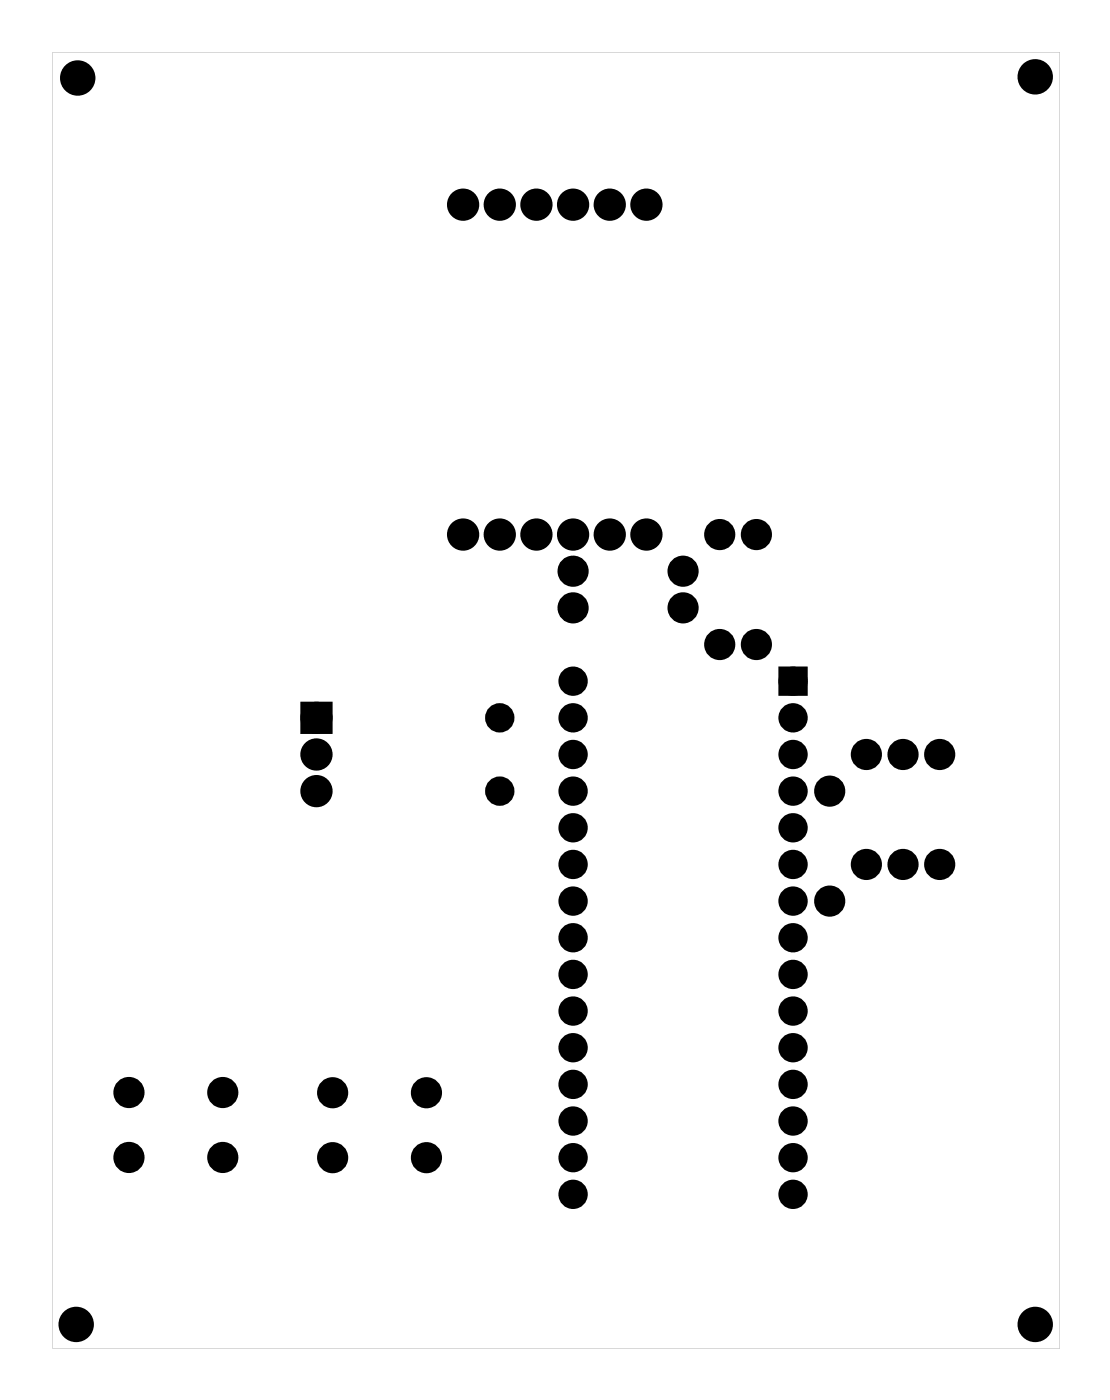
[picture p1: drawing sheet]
<svg xmlns="http://www.w3.org/2000/svg" width="77mm" height="97mm" viewBox="0 0 77 97" stroke-linecap="round" stroke-linejoin="round" font-family="sans-serif">
<g fill="#000">
<path d="M21.2 49h1.5v1.5h-1.5zM54.3 46.5h1.3v1.4h-1.3z"/>
<path d="M3.6 3.6v89.8h69.8v-89.8zM3.6 3.6h69.8v89.8h-69.8z"/>
</g>
<g fill="#000">
<circle cx="5.4" cy="5.4" r="1.1"/>
<circle cx="32.1" cy="14.2" r=".74"/>
<circle cx="34.6" cy="14.2" r=".74"/>
<circle cx="37.2" cy="14.2" r=".74"/>
<circle cx="39.7" cy="14.2" r=".74"/>
<circle cx="42.2" cy="14.2" r=".74"/>
<circle cx="44.8" cy="14.2" r=".74"/>
<circle cx="71.7" cy="5.3" r="1.1"/>
<circle cx="32.1" cy="37" r=".74"/>
<circle cx="34.6" cy="37" r=".74"/>
<circle cx="37.2" cy="37" r=".74"/>
<circle cx="39.7" cy="37" r=".74"/>
<circle cx="39.7" cy="39.6" r=".7"/>
<circle cx="42.2" cy="37" r=".74"/>
<circle cx="44.8" cy="37" r=".74"/>
<circle cx="47.3" cy="39.6" r=".7"/>
<circle cx="49.9" cy="37" r=".7"/>
<circle cx="52.4" cy="37" r=".7"/>
<circle cx="21.9" cy="49.7" r=".74"/>
<circle cx="21.9" cy="54.8" r=".74"/>
<circle cx="21.9" cy="52.3" r=".74"/>
<circle cx="34.6" cy="49.7" r=".64"/>
<circle cx="34.6" cy="54.8" r=".64"/>
<circle cx="39.7" cy="49.7" r=".67"/>
<circle cx="39.7" cy="52.3" r=".67"/>
<circle cx="39.7" cy="54.8" r=".67"/>
<circle cx="39.7" cy="47.2" r=".67"/>
<circle cx="39.7" cy="57.4" r=".67"/>
<circle cx="39.7" cy="59.9" r=".67"/>
<circle cx="39.7" cy="42.1" r=".7"/>
<circle cx="47.3" cy="42.1" r=".7"/>
<circle cx="49.9" cy="44.7" r=".7"/>
<circle cx="52.4" cy="44.7" r=".7"/>
<circle cx="54.9" cy="49.7" r=".67"/>
<circle cx="54.9" cy="52.3" r=".67"/>
<circle cx="54.9" cy="54.8" r=".67"/>
<circle cx="54.9" cy="47.2" r=".67"/>
<circle cx="54.9" cy="57.4" r=".67"/>
<circle cx="54.9" cy="59.9" r=".67"/>
<circle cx="57.5" cy="54.8" r=".7"/>
<circle cx="60" cy="52.3" r=".7"/>
<circle cx="60" cy="59.9" r=".7"/>
<circle cx="62.6" cy="52.3" r=".7"/>
<circle cx="62.6" cy="59.9" r=".7"/>
<circle cx="65.1" cy="52.3" r=".7"/>
<circle cx="65.1" cy="59.9" r=".7"/>
<circle cx="8.9" cy="75.7" r=".7"/>
<circle cx="15.4" cy="75.7" r=".7"/>
<circle cx="23" cy="75.7" r=".7"/>
<circle cx="29.5" cy="75.7" r=".7"/>
<circle cx="39.7" cy="65" r=".67"/>
<circle cx="39.7" cy="77.7" r=".67"/>
<circle cx="39.7" cy="67.5" r=".67"/>
<circle cx="39.7" cy="70.1" r=".67"/>
<circle cx="39.7" cy="75.1" r=".67"/>
<circle cx="39.7" cy="62.4" r=".67"/>
<circle cx="39.7" cy="72.6" r=".67"/>
<circle cx="54.9" cy="77.7" r=".67"/>
<circle cx="54.9" cy="65" r=".67"/>
<circle cx="54.9" cy="67.5" r=".67"/>
<circle cx="54.9" cy="70.1" r=".67"/>
<circle cx="54.9" cy="62.4" r=".67"/>
<circle cx="54.9" cy="75.1" r=".67"/>
<circle cx="54.9" cy="72.6" r=".67"/>
<circle cx="57.5" cy="62.4" r=".7"/>
<circle cx="5.3" cy="91.8" r="1.1"/>
<circle cx="8.9" cy="80.2" r=".7"/>
<circle cx="15.4" cy="80.2" r=".7"/>
<circle cx="23" cy="80.2" r=".7"/>
<circle cx="29.5" cy="80.2" r=".7"/>
<circle cx="39.7" cy="80.2" r=".67"/>
<circle cx="39.7" cy="82.8" r=".67"/>
<circle cx="54.9" cy="80.2" r=".67"/>
<circle cx="54.9" cy="82.8" r=".67"/>
<circle cx="71.7" cy="91.8" r="1.1"/>
</g>
<g fill="none" stroke="#000" stroke-width=".69" stroke-linecap="butt">
<path d="M54.3 46.5h1.3v1.4h-1.3z"/>
<circle cx="39.7" cy="49.7" r=".67"/>
<circle cx="39.7" cy="52.3" r=".67"/>
<circle cx="39.7" cy="57.4" r=".67"/>
<circle cx="39.7" cy="59.9" r=".67"/>
<circle cx="39.7" cy="54.8" r=".67"/>
<circle cx="39.7" cy="47.2" r=".67"/>
<circle cx="54.9" cy="52.3" r=".67"/>
<circle cx="54.9" cy="49.7" r=".67"/>
<circle cx="54.9" cy="59.9" r=".67"/>
<circle cx="54.9" cy="54.8" r=".67"/>
<circle cx="54.9" cy="57.4" r=".67"/>
<circle cx="54.9" cy="47.2" r=".67"/>
<circle cx="39.7" cy="62.4" r=".67"/>
<circle cx="39.7" cy="65" r=".67"/>
<circle cx="39.7" cy="72.6" r=".67"/>
<circle cx="39.7" cy="75.1" r=".67"/>
<circle cx="39.7" cy="77.7" r=".67"/>
<circle cx="39.7" cy="67.5" r=".67"/>
<circle cx="39.7" cy="70.1" r=".67"/>
<circle cx="54.9" cy="62.4" r=".67"/>
<circle cx="54.9" cy="65" r=".67"/>
<circle cx="54.9" cy="72.6" r=".67"/>
<circle cx="54.9" cy="77.7" r=".67"/>
<circle cx="54.9" cy="67.5" r=".67"/>
<circle cx="54.9" cy="70.1" r=".67"/>
<circle cx="54.9" cy="75.1" r=".67"/>
<circle cx="39.7" cy="82.8" r=".67"/>
<circle cx="39.7" cy="80.2" r=".67"/>
<circle cx="54.9" cy="80.2" r=".67"/>
<circle cx="54.9" cy="82.8" r=".67"/>
</g>
<g fill="none" stroke="#000" stroke-width=".76" stroke-linecap="butt">
<path d="M21.2 49h1.5v1.5h-1.5z"/>
<circle cx="32.1" cy="14.2" r=".74"/>
<circle cx="34.6" cy="14.2" r=".74"/>
<circle cx="37.2" cy="14.2" r=".74"/>
<circle cx="39.7" cy="14.2" r=".74"/>
<circle cx="42.2" cy="14.2" r=".74"/>
<circle cx="44.8" cy="14.2" r=".74"/>
<circle cx="32.1" cy="37" r=".74"/>
<circle cx="34.6" cy="37" r=".74"/>
<circle cx="37.2" cy="37" r=".74"/>
<circle cx="39.7" cy="37" r=".74"/>
<circle cx="39.7" cy="39.6" r=".7"/>
<circle cx="42.2" cy="37" r=".74"/>
<circle cx="44.8" cy="37" r=".74"/>
<circle cx="47.3" cy="39.6" r=".7"/>
<circle cx="49.9" cy="37" r=".7"/>
<circle cx="52.4" cy="37" r=".7"/>
<circle cx="21.9" cy="54.8" r=".74"/>
<circle cx="21.9" cy="49.7" r=".74"/>
<circle cx="21.9" cy="52.3" r=".74"/>
<circle cx="34.6" cy="54.8" r=".64"/>
<circle cx="34.6" cy="49.7" r=".64"/>
<circle cx="39.7" cy="42.1" r=".7"/>
<circle cx="47.3" cy="42.1" r=".7"/>
<circle cx="49.9" cy="44.7" r=".7"/>
<circle cx="52.4" cy="44.7" r=".7"/>
<circle cx="57.5" cy="54.8" r=".7"/>
<circle cx="60" cy="59.9" r=".7"/>
<circle cx="60" cy="52.3" r=".7"/>
<circle cx="62.6" cy="59.9" r=".7"/>
<circle cx="62.6" cy="52.3" r=".7"/>
<circle cx="65.1" cy="59.9" r=".7"/>
<circle cx="65.1" cy="52.3" r=".7"/>
<circle cx="8.9" cy="75.7" r=".7"/>
<circle cx="15.4" cy="75.7" r=".7"/>
<circle cx="23" cy="75.7" r=".7"/>
<circle cx="29.5" cy="75.7" r=".7"/>
<circle cx="57.5" cy="62.4" r=".7"/>
<circle cx="8.9" cy="80.2" r=".7"/>
<circle cx="15.4" cy="80.2" r=".7"/>
<circle cx="23" cy="80.2" r=".7"/>
<circle cx="29.5" cy="80.2" r=".7"/>
</g>
<g fill="none" stroke="#000" stroke-width=".25">
<circle cx="5.4" cy="5.4" r="1.1"/>
<circle cx="71.7" cy="5.3" r="1.1"/>
<circle cx="5.3" cy="91.8" r="1.1"/>
<circle cx="71.7" cy="91.8" r="1.1"/>
</g>
</svg>
